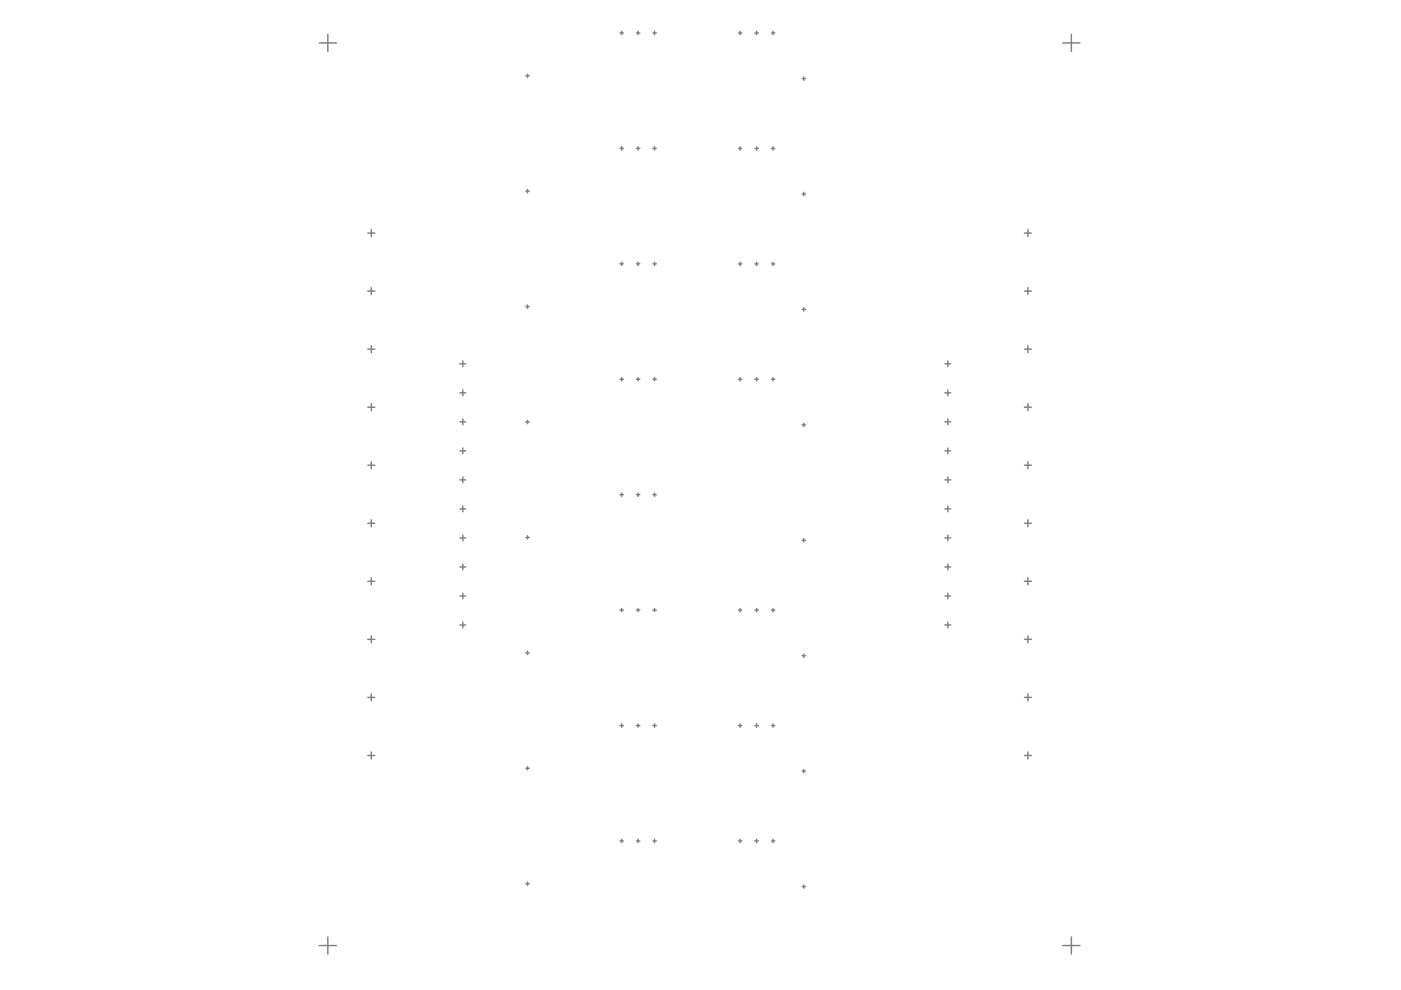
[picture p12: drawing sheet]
<svg xmlns="http://www.w3.org/2000/svg" width="297mm" height="210mm" viewBox="0 0 297 210" stroke-linecap="round" stroke-linejoin="round" font-family="sans-serif">
<g fill="none" stroke="#808080" stroke-width=".31">
<path d="M67.7 9.1h3.6M69.5 7.3v3.6M111.5 16.1h.7M111.8 15.7v.7M131.4 7h.8M131.8 6.6v.8M134.9 7h.8M135.3 6.6v.8M138.4 7h.7M138.8 6.6v.8M156.6 7h.7M156.9 6.6v.8"/>
<path d="M160.1 7h.7M160.4 6.6v.8M163.5 7h.8M163.9 6.6v.8M170 16.7h.8M170.4 16.3v.7M225.3 9.1h3.7M227.1 7.3v3.6M131.4 31.5h.8M131.8 31.1v.7M134.9 31.5h.8M135.3 31.1v.7"/>
<path d="M138.4 31.5h.7M138.8 31.1v.7M156.6 31.5h.7M156.9 31.1v.7M160.1 31.5h.7M160.4 31.1v.7M163.5 31.5h.8M163.9 31.1v.7M78 49.4h1.5M78.7 48.7v1.5M111.5 40.5h.7M111.8 40.2v.7"/>
<path d="M131.4 55.9h.8M131.8 55.6v.7M134.9 55.9h.8M135.3 55.6v.7M138.4 55.9h.7M138.8 55.6v.7M156.6 55.9h.7M156.9 55.6v.7M160.1 55.9h.7M160.4 55.6v.7M163.5 55.9h.8M163.9 55.6v.7"/>
<path d="M170 41.1h.8M170.4 40.8v.7M217.2 49.4h1.5M217.9 48.7v1.5M78 74h1.5M78 61.7h1.5M78.7 61v1.5M78.7 73.3v1.5M97.5 77.1h1.2M98.1 76.5v1.2M111.5 65h.7M111.8 64.6v.8"/>
<path d="M170 65.6h.8M170.4 65.2v.8M200.3 77.1h1.3M201 76.5v1.2M217.2 74h1.5M217.2 61.7h1.5M217.9 61v1.5M217.9 73.3v1.5M78 86.3h1.5M78 98.6h1.5M78.7 85.6v1.5M78.7 97.9v1.5"/>
<path d="M97.5 95.6h1.2M97.5 89.4h1.2M97.5 83.3h1.2M98.1 82.7v1.2M98.1 88.8v1.2M98.1 95v1.2M111.5 89.5h.7M111.8 89.1v.7M131.4 80.4h.8M131.8 80v.8M134.9 80.4h.8M135.3 80v.8"/>
<path d="M138.4 80.4h.7M138.8 80v.8M156.6 80.4h.7M156.9 80.1v.7M160.1 80.4h.7M160.4 80.1v.7M163.5 80.4h.8M163.9 80.1v.7M170 90.1h.8M170.4 89.7v.7M200.3 95.6h1.3M200.3 89.4h1.3"/>
<path d="M200.3 83.3h1.3M201 82.7v1.2M201 88.8v1.2M201 95v1.2M217.2 86.3h1.5M217.2 98.6h1.5M217.9 85.6v1.5M217.9 97.9v1.5M78 110.9h1.5M78.7 110.2v1.5M97.5 107.9h1.2M97.5 114.1h1.2"/>
<path d="M97.5 101.7h1.2M98.1 101.1v1.3M98.1 107.3v1.2M98.1 113.4v1.3M98.1 119.6v1.2M111.5 114h.7M111.8 113.6v.7M131.4 104.9h.8M131.8 104.5v.7M134.9 104.9h.8M135.3 104.5v.7M138.4 104.9h.7"/>
<path d="M138.8 104.5v.7M170 114.6h.8M170.4 114.2v.7M200.3 107.9h1.3M200.3 114.1h1.3M200.3 101.7h1.3M201 101.1v1.3M201 107.3v1.2M201 113.4v1.3M201 119.6v1.2M217.2 110.9h1.5M217.9 110.2v1.5"/>
<path d="M78 135.6h1.5M78 123.3h1.5M78.7 122.5v1.5M78.7 134.8v1.5M97.5 132.5h1.2M97.5 126.4h1.2M97.5 120.2h1.2M98.1 125.8v1.2M98.1 131.9v1.2M111.5 138.4h.7M111.8 138.1v.7M131.4 129.4h.8"/>
<path d="M131.8 129v.7M134.9 129.4h.8M135.3 129v.7M138.4 129.4h.7M138.8 129v.7M156.6 129.4h.7M156.9 129v.7M160.1 129.4h.7M160.4 129v.7M163.5 129.4h.8M163.9 129v.7M170 139h.8"/>
<path d="M170.4 138.7v.7M200.3 132.5h1.3M200.3 126.4h1.3M200.3 120.2h1.3M201 125.8v1.2M201 131.9v1.2M217.2 135.6h1.5M217.2 123.3h1.5M217.9 122.5v1.5M217.9 134.8v1.5M78 147.9h1.5M78.7 147.1v1.5"/>
<path d="M78.7 159.4v1.5M131.4 153.8h.8M131.8 153.5v.7M134.9 153.8h.8M135.3 153.5v.7M138.4 153.8h.7M138.8 153.5v.7M156.6 153.8h.7M156.9 153.5v.7M160.1 153.8h.7M160.4 153.5v.7M163.5 153.8h.8"/>
<path d="M163.9 153.5v.7M217.2 147.9h1.5M217.9 147.1v1.5M217.9 159.4v1.5M78 160.2h1.5M111.5 162.9h.7M111.8 162.5v.8M131.4 178.3h.8M131.8 177.9v.8M134.9 178.3h.8M135.3 177.9v.8M138.4 178.3h.7"/>
<path d="M138.8 177.9v.8M156.6 178.3h.7M156.9 177.9v.8M160.1 178.3h.7M160.4 177.9v.8M163.5 178.3h.8M163.9 177.9v.8M170 163.5h.8M170.4 163.1v.8M217.2 160.2h1.5M69.5 198.7v3.6M111.5 187.4h.7"/>
<path d="M111.8 187v.7M170 188h.8M170.4 187.6v.7M227.1 198.7v3.6M67.7 200.5h3.6M225.3 200.5h3.7"/>
</g>
</svg>
